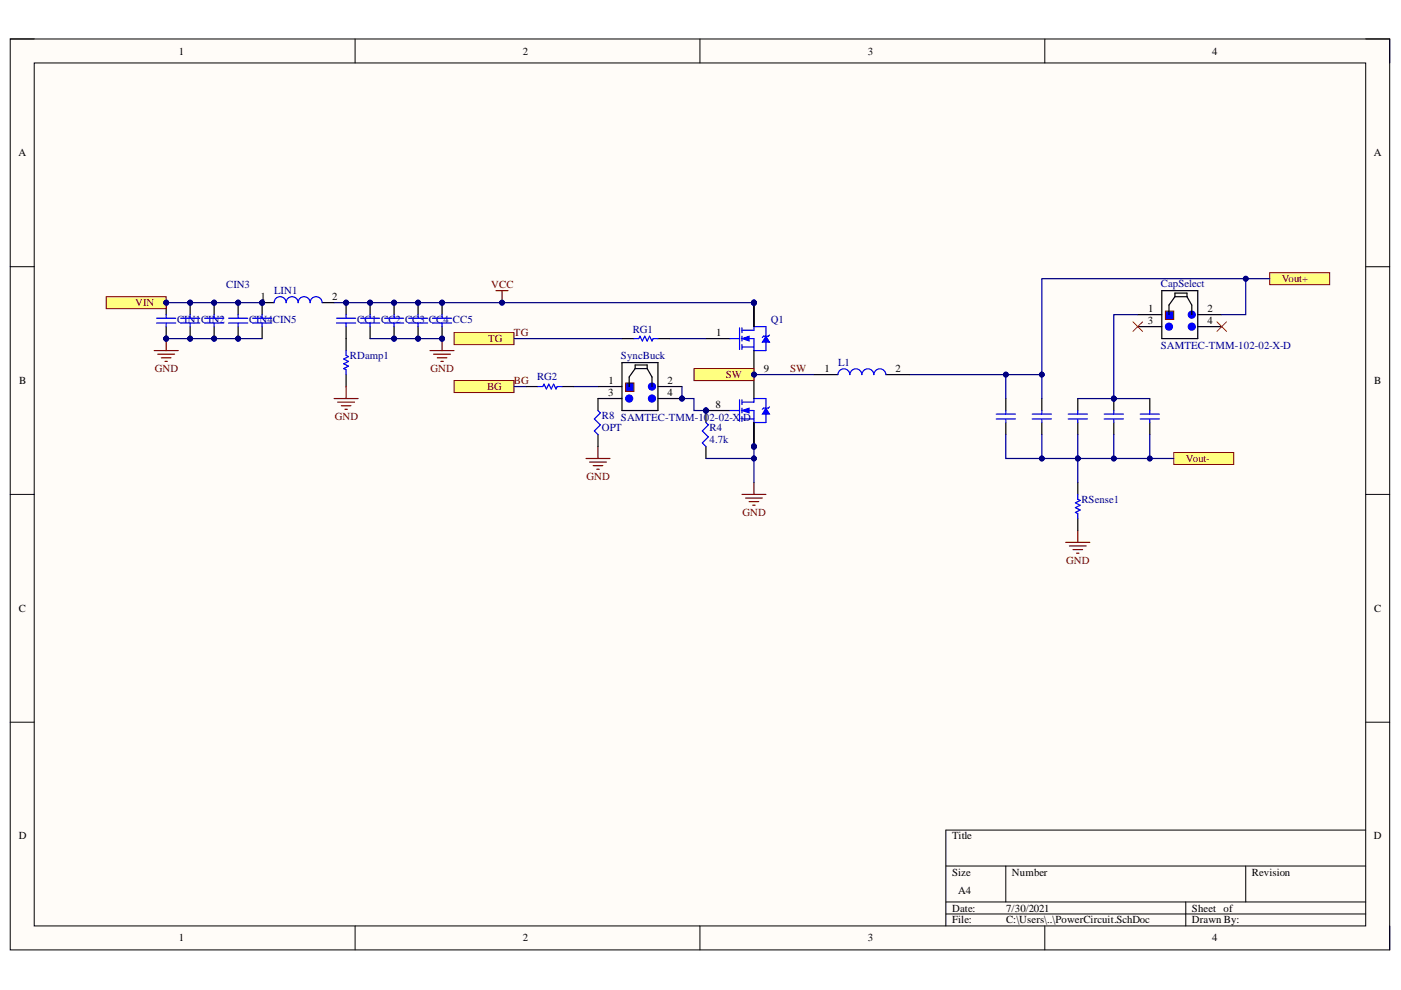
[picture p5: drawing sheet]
<svg xmlns="http://www.w3.org/2000/svg" width="297mm" height="210mm" viewBox="0 0 297 210" stroke-linecap="round" stroke-linejoin="round" font-family="sans-serif">
<defs><g id="words">
<g font-size="2.3">
<text x="37.9" y="11.6">1</text>
<text x="110.8" y="11.6">2</text>
<text x="184" y="11.6">3</text>
<text x="257" y="11.6">4</text>
<text x="3.9" y="33.1">A</text>
<text x="291.3" y="33.1">A</text>
<text x="55.2" y="63.7">1</text>
<text x="70.4" y="63.7">2</text>
<text x="151.9" y="71.3">1</text>
<text x="243.3" y="68.7">3</text>
<text x="243.4" y="66.2">1</text>
<text x="256" y="66.2">2</text>
<text x="256" y="68.7">4</text>
<text x="4.1" y="81.4">B</text>
<text x="128.9" y="83.9">3</text>
<text x="129" y="81.4">1</text>
<text x="141.5" y="81.4">2</text>
<text x="141.5" y="83.9">4</text>
<text x="161.9" y="78.9">9</text>
<text x="174.8" y="78.9">1</text>
<text x="189.9" y="78.9">2</text>
<text x="291.4" y="81.4">B</text>
<text x="151.7" y="86.5">8</text>
<text x="4" y="129.7">C</text>
<text x="291.4" y="129.7">C</text>
<text x="4" y="178">D</text>
<text x="201.9" y="178">Title</text>
<text x="291.3" y="178">D</text>
<text x="201.9" y="185.7">Size</text>
<text x="214.6" y="185.7">Number</text>
<text x="265.4" y="185.7">Revision</text>
<text x="203.1" y="189.5">A4</text>
<text x="201.9" y="193.3">Date:</text>
<text x="201.9" y="195.8">File:</text>
<text x="213.3" y="193.3">7/30/2021</text>
<text x="213.3" y="195.8">C:\Users\..\PowerCircuit.SchDoc</text>
<text x="252.7" y="193.3">Sheet of</text>
<text x="252.7" y="195.8">Drawn By:</text>
<text x="37.9" y="199.6">1</text>
<text x="110.8" y="199.6">2</text>
<text x="184" y="199.6">3</text>
<text x="257" y="199.6">4</text>
</g>
<g font-size="2.3" fill="#800000">
<text x="271.8" y="59.9">Vout+</text>
<text x="28.7" y="64.9">VIN</text>
<text x="104.2" y="61.1">VCC</text>
<text x="109" y="71.3">TG</text>
<text x="103.5" y="72.5">TG</text>
<text x="32.8" y="78.9">GND</text>
<text x="91.3" y="78.9">GND</text>
<text x="103.3" y="82.7">BG</text>
<text x="109" y="81.4">BG</text>
<text x="153.9" y="80.1">SW</text>
<text x="167.5" y="78.9">SW</text>
<text x="71" y="89">GND</text>
<text x="124.4" y="101.8">GND</text>
<text x="251.5" y="98">Vout-</text>
<text x="157.5" y="109.4">GND</text>
<text x="226.1" y="119.5">GND</text>
</g>
<g font-size="2.3" fill="#000080">
<text x="48" y="61.1">CIN3</text>
<text x="58.1" y="62.4">LIN1</text>
<text x="246.1" y="60.9">CapSelect</text>
<text x="37.6" y="68.5">CIN1CIN2</text>
<text x="52.8" y="68.5">CIN4CIN5</text>
<text x="75.7" y="68.5">CC1 CC2 CC3 CC4 CC5</text>
<text x="134.2" y="70.5">RG1</text>
<text x="163.5" y="68.5">Q1</text>
<text x="74.2" y="76.1">RDamp1</text>
<text x="131.6" y="76.1">SyncBuck</text>
<text x="177.7" y="77.7">L1</text>
<text x="246.1" y="74.1">SAMTEC-TMM-102-02-X-D</text>
<text x="113.9" y="80.6">RG2</text>
<text x="127.6" y="88.8">R8 SAMTEC-TMM-102-02-X</text>
<text x="156.9" y="89.3">-D</text>
<text x="127.6" y="91.3">OPT</text>
<text x="150.4" y="91.3">R4</text>
<text x="150.4" y="93.9">4.7k</text>
<text x="229.3" y="106.6">RSense1</text>
</g>
</g></defs>
<path d="M2.2 8.3h292.4v193.1h-292.4z" fill-rule="evenodd" fill="#fffcf8"/>
<path d="M2.2 8.3h292.4v193.1h-292.4z" fill="none" stroke="#000" stroke-width=".21"/>
<path d="M7.3 13.3h282.3v183h-282.3z" fill-rule="evenodd" fill="#fffcf8"/>
<g fill="none" stroke="#000" stroke-width=".21">
<path d="M2.2 8.3h5.1M7.3 13.3h282.3v183h-282.3zM75.3 8.3v5M148.4 8.3v5M221.5 8.3v5M289.6 8.3h5v5M2.2 56.5h5.1M289.6 56.6h5M2.2 104.8h5.1M289.6 104.8h5M2.2 153.1h5.1M289.6 153.1h5"/>
<path d="M289.6 176h-89.1v20.3M75.3 196.3v5.1M148.4 196.3v5.1M200.5 183.6h89.1M200.5 191.2h89.1M200.5 193.8h89.1M213.3 183.6v7.6M221.5 196.3v5.1M251.4 191.2v5.1M264.1 183.6v7.6M294.6 196.3v5.1"/>
</g>
<path d="M172.6 79.4h5.1M187.8 79.4h5.1" fill="none" stroke="#000" stroke-width=".25"/>
<path d="M177.7 79.4a1.27 1.27 0 0 1 1.2-1.2 1.27 1.27 0 0 1 1.3 1.2 1.28 1.28 0 0 1 1.3-1.2 1.28 1.28 0 0 1 1.2 1.2 1.27 1.27 0 0 1 1.3-1.2 1.27 1.27 0 0 1 1.3 1.2 1.28 1.28 0 0 1 1.3-1.2 1.28 1.28 0 0 1 1.2 1.2" fill="none" stroke="#00f" stroke-width=".25"/>
<circle cx="159.8" cy="64.2" r=".51" fill="#000080"/>
<circle cx="159.8" cy="64.2" r=".51" fill="none" stroke="#000080" stroke-width=".21"/>
<circle cx="149.7" cy="87" r=".51" fill="#000080"/>
<circle cx="149.7" cy="87" r=".51" fill="none" stroke="#000080" stroke-width=".21"/>
<circle cx="159.8" cy="94.7" r=".51" fill="#000080"/>
<circle cx="159.8" cy="94.7" r=".51" fill="none" stroke="#000080" stroke-width=".21"/>
<circle cx="159.8" cy="79.4" r=".51" fill="#000080"/>
<circle cx="159.8" cy="79.4" r=".51" fill="none" stroke="#000080" stroke-width=".21"/>
<circle cx="159.8" cy="94.7" r=".51" fill="#000080"/>
<circle cx="159.8" cy="94.7" r=".51" fill="none" stroke="#000080" stroke-width=".21"/>
<circle cx="159.8" cy="94.7" r=".51" fill="#000080"/>
<circle cx="159.8" cy="94.7" r=".51" fill="none" stroke="#000080" stroke-width=".21"/>
<circle cx="159.8" cy="64.2" r=".51" fill="#000080"/>
<circle cx="159.8" cy="64.2" r=".51" fill="none" stroke="#000080" stroke-width=".21"/>
<circle cx="159.8" cy="64.2" r=".51" fill="#000080"/>
<circle cx="159.8" cy="64.2" r=".51" fill="none" stroke="#000080" stroke-width=".21"/>
<path d="M159.8 64.2v5.1" fill="none" stroke="#000" stroke-width=".25"/>
<circle cx="159.8" cy="64.2" r=".51" fill="#000080"/>
<circle cx="159.8" cy="64.2" r=".51" fill="none" stroke="#000080" stroke-width=".21"/>
<path d="M149.7 71.8h5.1" fill="none" stroke="#000" stroke-width=".25"/>
<path d="M154.8 71.8h2M156.8 69.5v4.6M157.3 70h2.5M157.3 71.8h2.5v2.5M157.3 73.6h2.5M157.3 69.5v1M157.3 71.3v1M157.3 73.1v1" fill="none" stroke="#00f" stroke-width=".25"/>
<path d="M157.3 71.8l1.5-.5v1z" fill="#00f"/>
<path d="M157.3 71.8l1.5-.5v1z" fill="none" stroke="#00f" stroke-width=".21"/>
<path d="M159.8 70v-.7h2.6v2M162.4 72.6v1.7h-2.6" fill="none" stroke="#00f" stroke-width=".25"/>
<path d="M162.4 71.3l.8 1.3h-1.6z" fill="#00f"/>
<path d="M162.4 71.3l.8 1.3h-1.6z" fill="none" stroke="#00f" stroke-width=".21"/>
<path d="M163.2 71l-.3 .3h-1l-.3 .2" fill="none" stroke="#00f" stroke-width=".25"/>
<path d="M149.7 87h5.1" fill="none" stroke="#000" stroke-width=".25"/>
<circle cx="149.7" cy="87" r=".51" fill="#000080"/>
<circle cx="149.7" cy="87" r=".51" fill="none" stroke="#000080" stroke-width=".21"/>
<path d="M159.8 89.6v5.1" fill="none" stroke="#000" stroke-width=".25"/>
<circle cx="159.8" cy="94.7" r=".51" fill="#000080"/>
<circle cx="159.8" cy="94.7" r=".51" fill="none" stroke="#000080" stroke-width=".21"/>
<path d="M154.8 87h2M156.8 84.8v4.5M157.3 85.3h2.5M157.3 87h2.5v2.6M157.3 88.8h2.5M157.3 84.8v1M157.3 86.5v1.1M157.3 88.3v1" fill="none" stroke="#00f" stroke-width=".25"/>
<path d="M157.3 87l1.5-.5v1.1z" fill="#00f"/>
<path d="M157.3 87l1.5-.5v1.1z" fill="none" stroke="#00f" stroke-width=".21"/>
<path d="M159.8 85.3v-.8h2.6v2M162.4 87.8v1.8h-2.6" fill="none" stroke="#00f" stroke-width=".25"/>
<path d="M162.4 86.5l.8 1.3h-1.6z" fill="#00f"/>
<path d="M162.4 86.5l.8 1.3h-1.6z" fill="none" stroke="#00f" stroke-width=".21"/>
<path d="M163.2 86.3l-.3 .2h-1l-.3 .3" fill="none" stroke="#00f" stroke-width=".25"/>
<path d="M159.8 74.3v10.2" fill="none" stroke="#000" stroke-width=".25"/>
<circle cx="159.8" cy="79.4" r=".51" fill="#000080"/>
<circle cx="159.8" cy="79.4" r=".51" fill="none" stroke="#000080" stroke-width=".21"/>
<path d="M159.8 89.6v5.1" fill="none" stroke="#000" stroke-width=".25"/>
<circle cx="159.8" cy="94.7" r=".51" fill="#000080"/>
<circle cx="159.8" cy="94.7" r=".51" fill="none" stroke="#000080" stroke-width=".21"/>
<path d="M159.8 89.6v5.1" fill="none" stroke="#000" stroke-width=".25"/>
<circle cx="159.8" cy="94.7" r=".51" fill="#000080"/>
<circle cx="159.8" cy="94.7" r=".51" fill="none" stroke="#000080" stroke-width=".21"/>
<path d="M159.8 64.2v5.1" fill="none" stroke="#000" stroke-width=".25"/>
<circle cx="159.8" cy="64.2" r=".51" fill="#000080"/>
<circle cx="159.8" cy="64.2" r=".51" fill="none" stroke="#000080" stroke-width=".21"/>
<path d="M159.8 64.2v5.1" fill="none" stroke="#000" stroke-width=".25"/>
<circle cx="159.8" cy="64.2" r=".51" fill="#000080"/>
<circle cx="159.8" cy="64.2" r=".51" fill="none" stroke="#000080" stroke-width=".21"/>
<path d="M124.2 97.2h5.1M125 98h3.6M125.8 98.7h2M126.5 99.5h.5M126.8 94.7v2.5M157.3 104.8h5.1M158.1 105.6h3.5M158.8 106.4h2.1M159.6 107.1h.5M159.8 102.3v2.5" fill="none" stroke="#800000" stroke-width=".25"/>
<path d="M131.9 71.8h2.5M139.5 71.8h2.5M111.5 82h2.6M119.2 82h2.5M213.3 84.5v2.5M213.3 89.6v2.5M220.9 84.5v2.5M220.9 89.6v2.5M228.5 84.5v2.5M228.5 89.6v2.5" fill="none" stroke="#000" stroke-width=".25"/>
<g fill="none" stroke="#00f" stroke-width=".25">
<path d="M134.4 71.8h1l.3-.5 .5 1 .5-1 .5 1 .5-1 .5 1 .3-.5h1M114.1 82h1l.2-.5 .5 1 .6-1 .5 1 .5-1 .5 1 .2-.5h1.1M211.2 87.8h4.1M211.2 88.8h4.1M213.3 87v.8M213.3 88.8v.8M218.8 87.8h4.1M218.8 88.8h4.1M220.9 87v.8M220.9 88.8v.8M226.5 87.8h4.1M226.5 88.8h4.1"/>
<path d="M228.5 87v.8M228.5 88.8v.8"/>
</g>
<circle cx="236.1" cy="84.5" r=".51" fill="#000080"/>
<circle cx="236.1" cy="84.5" r=".51" fill="none" stroke="#000080" stroke-width=".21"/>
<path d="M236.1 84.5v2.5M236.1 89.6v2.5" fill="none" stroke="#000" stroke-width=".25"/>
<circle cx="236.1" cy="84.5" r=".51" fill="#000080"/>
<circle cx="236.1" cy="84.5" r=".51" fill="none" stroke="#000080" stroke-width=".21"/>
<path d="M234.1 87.8h4.1M234.1 88.8h4.1M236.1 87v.8M236.1 88.8v.8M241.7 87.8h4.1M241.7 88.8h4.1M243.8 87v.8M243.8 88.8v.8" fill="none" stroke="#00f" stroke-width=".25"/>
<path d="M243.8 84.5v2.5M243.8 89.6v2.5" fill="none" stroke="#000" stroke-width=".25"/>
<circle cx="55.6" cy="64.2" r=".51" fill="#000080"/>
<circle cx="55.6" cy="64.2" r=".51" fill="none" stroke="#000080" stroke-width=".21"/>
<path d="M55.6 64.2h2.5" fill="none" stroke="#000" stroke-width=".25"/>
<circle cx="55.6" cy="64.2" r=".51" fill="#000080"/>
<circle cx="55.6" cy="64.2" r=".51" fill="none" stroke="#000080" stroke-width=".21"/>
<path d="M68.3 64.2h2.5" fill="none" stroke="#000" stroke-width=".25"/>
<path d="M58.1 64.2a1.27 1.27 0 0 1 1.3-1.3 1.27 1.27 0 0 1 1.3 1.3 1.27 1.27 0 0 1 1.2-1.3 1.27 1.27 0 0 1 1.3 1.3 1.27 1.27 0 0 1 1.3-1.3 1.27 1.27 0 0 1 1.2 1.3 1.27 1.27 0 0 1 1.3-1.3 1.27 1.27 0 0 1 1.3 1.3" fill="none" stroke="#00f" stroke-width=".25"/>
<circle cx="73.4" cy="64.2" r=".51" fill="#000080"/>
<circle cx="73.4" cy="64.2" r=".51" fill="none" stroke="#000080" stroke-width=".21"/>
<path d="M73.4 64.2v2.5M73.4 69.3v2.5" fill="none" stroke="#000" stroke-width=".25"/>
<circle cx="73.4" cy="64.2" r=".51" fill="#000080"/>
<circle cx="73.4" cy="64.2" r=".51" fill="none" stroke="#000080" stroke-width=".21"/>
<path d="M71.3 67.5h4.1M71.3 68.5h4.1M73.4 66.7v.8M73.4 68.5v.8" fill="none" stroke="#00f" stroke-width=".25"/>
<circle cx="78.5" cy="64.2" r=".51" fill="#000080"/>
<circle cx="78.5" cy="64.2" r=".51" fill="none" stroke="#000080" stroke-width=".21"/>
<path d="M78.5 64.2v2.5M78.5 69.3v2.5" fill="none" stroke="#000" stroke-width=".25"/>
<circle cx="78.5" cy="64.2" r=".51" fill="#000080"/>
<circle cx="78.5" cy="64.2" r=".51" fill="none" stroke="#000080" stroke-width=".21"/>
<path d="M76.4 67.5h4.1M76.4 68.5h4.1M78.5 66.7v.8M78.5 68.5v.8" fill="none" stroke="#00f" stroke-width=".25"/>
<circle cx="83.6" cy="71.8" r=".51" fill="#000080"/>
<circle cx="83.6" cy="71.8" r=".51" fill="none" stroke="#000080" stroke-width=".21"/>
<circle cx="83.6" cy="64.2" r=".51" fill="#000080"/>
<circle cx="83.6" cy="64.2" r=".51" fill="none" stroke="#000080" stroke-width=".21"/>
<path d="M83.5 69.3v2.5" fill="none" stroke="#000" stroke-width=".25"/>
<circle cx="83.6" cy="71.8" r=".51" fill="#000080"/>
<circle cx="83.6" cy="71.8" r=".51" fill="none" stroke="#000080" stroke-width=".21"/>
<path d="M83.5 64.2v2.5" fill="none" stroke="#000" stroke-width=".25"/>
<circle cx="83.6" cy="64.2" r=".51" fill="#000080"/>
<circle cx="83.6" cy="64.2" r=".51" fill="none" stroke="#000080" stroke-width=".21"/>
<path d="M81.5 67.5h4.1M81.5 68.5h4.1M83.5 66.7v.8M83.5 68.5v.8" fill="none" stroke="#00f" stroke-width=".25"/>
<circle cx="88.6" cy="71.8" r=".51" fill="#000080"/>
<circle cx="88.6" cy="71.8" r=".51" fill="none" stroke="#000080" stroke-width=".21"/>
<circle cx="88.6" cy="64.2" r=".51" fill="#000080"/>
<circle cx="88.6" cy="64.2" r=".51" fill="none" stroke="#000080" stroke-width=".21"/>
<path d="M88.6 69.3v2.5" fill="none" stroke="#000" stroke-width=".25"/>
<circle cx="88.6" cy="71.8" r=".51" fill="#000080"/>
<circle cx="88.6" cy="71.8" r=".51" fill="none" stroke="#000080" stroke-width=".21"/>
<path d="M88.6 64.2v2.5" fill="none" stroke="#000" stroke-width=".25"/>
<circle cx="88.6" cy="64.2" r=".51" fill="#000080"/>
<circle cx="88.6" cy="64.2" r=".51" fill="none" stroke="#000080" stroke-width=".21"/>
<path d="M86.6 67.5h4.1M86.6 68.5h4.1M88.6 66.7v.8M88.6 68.5v.8" fill="none" stroke="#00f" stroke-width=".25"/>
<circle cx="93.7" cy="71.8" r=".51" fill="#000080"/>
<circle cx="93.7" cy="71.8" r=".51" fill="none" stroke="#000080" stroke-width=".21"/>
<circle cx="93.7" cy="64.2" r=".51" fill="#000080"/>
<circle cx="93.7" cy="64.2" r=".51" fill="none" stroke="#000080" stroke-width=".21"/>
<path d="M93.7 69.3v2.5" fill="none" stroke="#000" stroke-width=".25"/>
<circle cx="93.7" cy="71.8" r=".51" fill="#000080"/>
<circle cx="93.7" cy="71.8" r=".51" fill="none" stroke="#000080" stroke-width=".21"/>
<path d="M93.7 64.2v2.5" fill="none" stroke="#000" stroke-width=".25"/>
<circle cx="93.7" cy="64.2" r=".51" fill="#000080"/>
<circle cx="93.7" cy="64.2" r=".51" fill="none" stroke="#000080" stroke-width=".21"/>
<path d="M73.4 74.3v1.1l.5 .2-1 .5 1 .5-1 .5 1 .5-1 .5 .5 .3v1M91.7 67.5h4.1M91.7 68.5h4.1M93.7 66.7v.8M93.7 68.5v.8" fill="none" stroke="#00f" stroke-width=".25"/>
<path d="M73.4 71.8v2.5M73.4 79.4v2.6" fill="none" stroke="#000" stroke-width=".25"/>
<path d="M91.2 74.3h5.1M91.9 75.1h3.6M92.7 75.9h2M93.5 76.6h.5M93.7 71.8v2.5" fill="none" stroke="#800000" stroke-width=".25"/>
<circle cx="93.7" cy="71.8" r=".51" fill="#000080"/>
<circle cx="93.7" cy="71.8" r=".51" fill="none" stroke="#000080" stroke-width=".21"/>
<path d="M70.8 84.5h5.1M71.6 85.3h3.6M72.4 86h2M73.1 86.8h.5M73.4 82v2.5" fill="none" stroke="#800000" stroke-width=".25"/>
<circle cx="35.2" cy="71.8" r=".51" fill="#000080"/>
<circle cx="35.2" cy="71.8" r=".51" fill="none" stroke="#000080" stroke-width=".21"/>
<circle cx="35.2" cy="64.2" r=".51" fill="#000080"/>
<circle cx="35.2" cy="64.2" r=".51" fill="none" stroke="#000080" stroke-width=".21"/>
<path d="M35.2 69.3v2.5" fill="none" stroke="#000" stroke-width=".25"/>
<circle cx="35.2" cy="71.8" r=".51" fill="#000080"/>
<circle cx="35.2" cy="71.8" r=".51" fill="none" stroke="#000080" stroke-width=".21"/>
<path d="M35.2 64.2v2.5" fill="none" stroke="#000" stroke-width=".25"/>
<circle cx="35.2" cy="64.2" r=".51" fill="#000080"/>
<circle cx="35.2" cy="64.2" r=".51" fill="none" stroke="#000080" stroke-width=".21"/>
<path d="M33.2 67.5h4.1M33.2 68.5h4.1M35.2 66.7v.8M35.2 68.5v.8" fill="none" stroke="#00f" stroke-width=".25"/>
<circle cx="40.3" cy="71.8" r=".51" fill="#000080"/>
<circle cx="40.3" cy="71.8" r=".51" fill="none" stroke="#000080" stroke-width=".21"/>
<circle cx="40.3" cy="64.2" r=".51" fill="#000080"/>
<circle cx="40.3" cy="64.2" r=".51" fill="none" stroke="#000080" stroke-width=".21"/>
<path d="M40.3 69.3v2.5" fill="none" stroke="#000" stroke-width=".25"/>
<circle cx="40.3" cy="71.8" r=".51" fill="#000080"/>
<circle cx="40.3" cy="71.8" r=".51" fill="none" stroke="#000080" stroke-width=".21"/>
<path d="M40.3 64.2v2.5" fill="none" stroke="#000" stroke-width=".25"/>
<circle cx="40.3" cy="64.2" r=".51" fill="#000080"/>
<circle cx="40.3" cy="64.2" r=".51" fill="none" stroke="#000080" stroke-width=".21"/>
<path d="M38.3 67.5h4.1M38.3 68.5h4.1M40.3 66.7v.8M40.3 68.5v.8" fill="none" stroke="#00f" stroke-width=".25"/>
<circle cx="45.4" cy="71.8" r=".51" fill="#000080"/>
<circle cx="45.4" cy="71.8" r=".51" fill="none" stroke="#000080" stroke-width=".21"/>
<circle cx="45.4" cy="64.2" r=".51" fill="#000080"/>
<circle cx="45.4" cy="64.2" r=".51" fill="none" stroke="#000080" stroke-width=".21"/>
<path d="M45.4 69.3v2.5" fill="none" stroke="#000" stroke-width=".25"/>
<circle cx="45.4" cy="71.8" r=".51" fill="#000080"/>
<circle cx="45.4" cy="71.8" r=".51" fill="none" stroke="#000080" stroke-width=".21"/>
<path d="M45.4 64.2v2.5" fill="none" stroke="#000" stroke-width=".25"/>
<circle cx="45.4" cy="64.2" r=".51" fill="#000080"/>
<circle cx="45.4" cy="64.2" r=".51" fill="none" stroke="#000080" stroke-width=".21"/>
<path d="M43.4 67.5h4M43.4 68.5h4M45.4 66.7v.8M45.4 68.5v.8" fill="none" stroke="#00f" stroke-width=".25"/>
<circle cx="50.5" cy="71.8" r=".51" fill="#000080"/>
<circle cx="50.5" cy="71.8" r=".51" fill="none" stroke="#000080" stroke-width=".21"/>
<circle cx="50.5" cy="64.2" r=".51" fill="#000080"/>
<circle cx="50.5" cy="64.2" r=".51" fill="none" stroke="#000080" stroke-width=".21"/>
<path d="M50.5 69.3v2.5" fill="none" stroke="#000" stroke-width=".25"/>
<circle cx="50.5" cy="71.8" r=".51" fill="#000080"/>
<circle cx="50.5" cy="71.8" r=".51" fill="none" stroke="#000080" stroke-width=".21"/>
<path d="M50.5 64.2v2.5" fill="none" stroke="#000" stroke-width=".25"/>
<circle cx="50.5" cy="64.2" r=".51" fill="#000080"/>
<circle cx="50.5" cy="64.2" r=".51" fill="none" stroke="#000080" stroke-width=".21"/>
<path d="M48.5 67.5h4M48.5 68.5h4M50.5 66.7v.8M50.5 68.5v.8" fill="none" stroke="#00f" stroke-width=".25"/>
<circle cx="55.6" cy="64.2" r=".51" fill="#000080"/>
<circle cx="55.6" cy="64.2" r=".51" fill="none" stroke="#000080" stroke-width=".21"/>
<path d="M55.6 64.2v2.5M55.6 69.3v2.5" fill="none" stroke="#000" stroke-width=".25"/>
<circle cx="55.6" cy="64.2" r=".51" fill="#000080"/>
<circle cx="55.6" cy="64.2" r=".51" fill="none" stroke="#000080" stroke-width=".21"/>
<path d="M53.5 67.5h4.1M53.5 68.5h4.1M55.6 66.7v.8M55.6 68.5v.8" fill="none" stroke="#00f" stroke-width=".25"/>
<path d="M32.7 74.3h5.1M33.5 75.1h3.5M34.2 75.9h2M35 76.6h.5M35.2 71.8v2.5" fill="none" stroke="#800000" stroke-width=".25"/>
<circle cx="35.2" cy="71.8" r=".51" fill="#000080"/>
<circle cx="35.2" cy="71.8" r=".51" fill="none" stroke="#000080" stroke-width=".21"/>
<path d="M105.2 61.6h2.5M106.4 61.6v2.6" fill="none" stroke="#800000" stroke-width=".25"/>
<circle cx="106.4" cy="64.2" r=".51" fill="#000080"/>
<circle cx="106.4" cy="64.2" r=".51" fill="none" stroke="#000080" stroke-width=".21"/>
<path d="M96.3 80.7h12.7v2.5h-12.7z" fill-rule="evenodd" fill="#ffff80"/>
<path d="M96.3 80.7h12.7v2.5h-12.7z" fill="none" stroke="#800000" stroke-width=".21"/>
<path d="M96.3 70.5h12.7v2.6h-12.7z" fill-rule="evenodd" fill="#ffff80"/>
<path d="M96.3 70.5h12.7v2.6h-12.7z" fill="none" stroke="#800000" stroke-width=".21"/>
<path d="M269.2 57.8h12.7v2.6h-12.7z" fill-rule="evenodd" fill="#ffff80"/>
<path d="M269.2 57.8h12.7v2.6h-12.7z" fill="none" stroke="#800000" stroke-width=".21"/>
<path d="M147.1 78.1h12.7v2.6h-12.7z" fill-rule="evenodd" fill="#ffff80"/>
<path d="M147.1 78.1h12.7v2.6h-12.7z" fill="none" stroke="#800000" stroke-width=".21"/>
<circle cx="159.8" cy="79.4" r=".51" fill="#000080"/>
<circle cx="159.8" cy="79.4" r=".51" fill="none" stroke="#000080" stroke-width=".21"/>
<path d="M22.5 62.9h12.7v2.5h-12.7z" fill-rule="evenodd" fill="#ffff80"/>
<path d="M22.5 62.9h12.7v2.5h-12.7z" fill="none" stroke="#800000" stroke-width=".21"/>
<circle cx="35.2" cy="64.2" r=".51" fill="#000080"/>
<circle cx="35.2" cy="64.2" r=".51" fill="none" stroke="#000080" stroke-width=".21"/>
<path d="M226 115h5.1M226.7 115.8h3.6M227.5 116.5h2M228.3 117.3h.5M228.5 112.5v2.5" fill="none" stroke="#800000" stroke-width=".25"/>
<path d="M228.5 102.3v2.5M228.5 109.9v2.6" fill="none" stroke="#000" stroke-width=".25"/>
<path d="M228.5 104.8v1.1l.5 .2-1 .5 1 .5-1 .5 1 .5-1 .5 .5 .3v1" fill="none" stroke="#00f" stroke-width=".25"/>
<path d="M248.9 95.9h12.7v2.6h-12.7z" fill-rule="evenodd" fill="#ffff80"/>
<path d="M248.9 95.9h12.7v2.6h-12.7z" fill="none" stroke="#800000" stroke-width=".21"/>
<circle cx="149.7" cy="87" r=".51" fill="#000080"/>
<circle cx="149.7" cy="87" r=".51" fill="none" stroke="#000080" stroke-width=".21"/>
<path d="M149.7 87v2.6" fill="none" stroke="#000" stroke-width=".25"/>
<circle cx="149.7" cy="87" r=".51" fill="#000080"/>
<circle cx="149.7" cy="87" r=".51" fill="none" stroke="#000080" stroke-width=".21"/>
<path d="M149.7 94.7v2.5" fill="none" stroke="#000" stroke-width=".25"/>
<path d="M149.7 89.6l.5 .5-1.3 1.3 1.3 1.2-1.3 1.3 .8 .8" fill="none" stroke="#00f" stroke-width=".25"/>
<circle cx="144.6" cy="84.5" r=".51" fill="#000080"/>
<circle cx="144.6" cy="84.5" r=".51" fill="none" stroke="#000080" stroke-width=".21"/>
<path d="M126.8 82h5.1M126.8 84.5h5.1M139.5 82h5.1M139.5 84.5h5.1" fill="none" stroke="#000" stroke-width=".25"/>
<circle cx="144.6" cy="84.5" r=".51" fill="#000080"/>
<circle cx="144.6" cy="84.5" r=".51" fill="none" stroke="#000080" stroke-width=".21"/>
<path d="M131.9 76.9h7.6v10.1h-7.6z" fill="none" stroke="#000" stroke-width=".25"/>
<path d="M132.6 81.2h1.8v1.8h-1.8z" fill-rule="evenodd" fill="#00f"/>
<path d="M132.6 81.2h1.8v1.8h-1.8z" fill="none" stroke="#800000" stroke-width=".21"/>
<circle cx="133.4" cy="84.5" r=".76" fill="#00f"/>
<circle cx="133.4" cy="84.5" r=".76" fill="none" stroke="#00f" stroke-width=".21"/>
<circle cx="138.2" cy="84.5" r=".76" fill="#00f"/>
<circle cx="138.2" cy="84.5" r=".76" fill="none" stroke="#00f" stroke-width=".21"/>
<circle cx="138.2" cy="82" r=".76" fill="#00f"/>
<circle cx="138.2" cy="82" r=".76" fill="none" stroke="#00f" stroke-width=".21"/>
<path d="M134.7 78.1l-1.3 1.8v2.1M134.7 78.1v-.7h2.5v.7M134.7 78.1h2.5M137.2 78.1l1 1.8v2.1M241.2 66.7h5.1M241.2 69.3h5.1M246.3 61.6h7.6v10.2h-7.6zM253.9 66.7h5.1M253.9 69.3h5.1M126.8 84.5v2.5M126.8 92.1v2.6" fill="none" stroke="#000" stroke-width=".25"/>
<path d="M126.8 87l.5 .6-1.3 1.2 1.3 1.3-1.3 1.3 .8 .7" fill="none" stroke="#00f" stroke-width=".25"/>
<path d="M247.1 65.9h1.8v1.8h-1.8z" fill-rule="evenodd" fill="#00f"/>
<path d="M247.1 65.9h1.8v1.8h-1.8z" fill="none" stroke="#800000" stroke-width=".21"/>
<circle cx="247.8" cy="69.3" r=".76" fill="#00f"/>
<circle cx="247.8" cy="69.3" r=".76" fill="none" stroke="#00f" stroke-width=".21"/>
<circle cx="252.7" cy="69.3" r=".76" fill="#00f"/>
<circle cx="252.7" cy="69.3" r=".76" fill="none" stroke="#00f" stroke-width=".21"/>
<circle cx="252.7" cy="66.7" r=".76" fill="#00f"/>
<circle cx="252.7" cy="66.7" r=".76" fill="none" stroke="#00f" stroke-width=".21"/>
<path d="M249.1 62.9l-1.3 1.8v2M249.1 62.9v-.8h2.6v.8M249.1 62.9h2.6M251.7 62.9l1 1.8v2" fill="none" stroke="#000" stroke-width=".25"/>
<path d="M159.8 94.7v7.6" fill="none" stroke="#000080" stroke-width=".25"/>
<circle cx="159.8" cy="97.2" r=".51" fill="#000080"/>
<circle cx="159.8" cy="97.2" r=".51" fill="none" stroke="#000080" stroke-width=".21"/>
<circle cx="159.8" cy="94.7" r=".51" fill="#000080"/>
<circle cx="159.8" cy="94.7" r=".51" fill="none" stroke="#000080" stroke-width=".21"/>
<path d="M35.2 71.8h20.4" fill="none" stroke="#000080" stroke-width=".25"/>
<circle cx="50.5" cy="71.8" r=".51" fill="#000080"/>
<circle cx="50.5" cy="71.8" r=".51" fill="none" stroke="#000080" stroke-width=".21"/>
<circle cx="45.4" cy="71.8" r=".51" fill="#000080"/>
<circle cx="45.4" cy="71.8" r=".51" fill="none" stroke="#000080" stroke-width=".21"/>
<circle cx="40.3" cy="71.8" r=".51" fill="#000080"/>
<circle cx="40.3" cy="71.8" r=".51" fill="none" stroke="#000080" stroke-width=".21"/>
<circle cx="35.2" cy="71.8" r=".51" fill="#000080"/>
<circle cx="35.2" cy="71.8" r=".51" fill="none" stroke="#000080" stroke-width=".21"/>
<path d="M35.2 64.2h20.4" fill="none" stroke="#000080" stroke-width=".25"/>
<circle cx="55.6" cy="64.2" r=".51" fill="#000080"/>
<circle cx="55.6" cy="64.2" r=".51" fill="none" stroke="#000080" stroke-width=".21"/>
<circle cx="50.5" cy="64.2" r=".51" fill="#000080"/>
<circle cx="50.5" cy="64.2" r=".51" fill="none" stroke="#000080" stroke-width=".21"/>
<circle cx="45.4" cy="64.2" r=".51" fill="#000080"/>
<circle cx="45.4" cy="64.2" r=".51" fill="none" stroke="#000080" stroke-width=".21"/>
<circle cx="40.3" cy="64.2" r=".51" fill="#000080"/>
<circle cx="40.3" cy="64.2" r=".51" fill="none" stroke="#000080" stroke-width=".21"/>
<circle cx="35.2" cy="64.2" r=".51" fill="#000080"/>
<circle cx="35.2" cy="64.2" r=".51" fill="none" stroke="#000080" stroke-width=".21"/>
<path d="M70.8 64.2h89" fill="none" stroke="#000080" stroke-width=".25"/>
<circle cx="159.8" cy="64.2" r=".51" fill="#000080"/>
<circle cx="159.8" cy="64.2" r=".51" fill="none" stroke="#000080" stroke-width=".21"/>
<circle cx="106.4" cy="64.2" r=".51" fill="#000080"/>
<circle cx="106.4" cy="64.2" r=".51" fill="none" stroke="#000080" stroke-width=".21"/>
<circle cx="93.7" cy="64.2" r=".51" fill="#000080"/>
<circle cx="93.7" cy="64.2" r=".51" fill="none" stroke="#000080" stroke-width=".21"/>
<circle cx="88.6" cy="64.2" r=".51" fill="#000080"/>
<circle cx="88.6" cy="64.2" r=".51" fill="none" stroke="#000080" stroke-width=".21"/>
<circle cx="83.6" cy="64.2" r=".51" fill="#000080"/>
<circle cx="83.6" cy="64.2" r=".51" fill="none" stroke="#000080" stroke-width=".21"/>
<circle cx="78.5" cy="64.2" r=".51" fill="#000080"/>
<circle cx="78.5" cy="64.2" r=".51" fill="none" stroke="#000080" stroke-width=".21"/>
<circle cx="73.4" cy="64.2" r=".51" fill="#000080"/>
<circle cx="73.4" cy="64.2" r=".51" fill="none" stroke="#000080" stroke-width=".21"/>
<path d="M78.5 71.8h15.2" fill="none" stroke="#000080" stroke-width=".25"/>
<circle cx="93.7" cy="71.8" r=".51" fill="#000080"/>
<circle cx="93.7" cy="71.8" r=".51" fill="none" stroke="#000080" stroke-width=".21"/>
<circle cx="88.6" cy="71.8" r=".51" fill="#000080"/>
<circle cx="88.6" cy="71.8" r=".51" fill="none" stroke="#000080" stroke-width=".21"/>
<circle cx="83.6" cy="71.8" r=".51" fill="#000080"/>
<circle cx="83.6" cy="71.8" r=".51" fill="none" stroke="#000080" stroke-width=".21"/>
<path d="M109 71.8h22.9M142 71.8h7.7M159.8 79.4h12.8M109 82h2.5M121.7 82h5.1" fill="none" stroke="#000080" stroke-width=".25"/>
<circle cx="159.8" cy="79.4" r=".51" fill="#000080"/>
<circle cx="159.8" cy="79.4" r=".51" fill="none" stroke="#000080" stroke-width=".21"/>
<path d="M220.9 79.4v5.1" fill="none" stroke="#000080" stroke-width=".25"/>
<circle cx="220.9" cy="79.4" r=".51" fill="#000080"/>
<circle cx="220.9" cy="79.4" r=".51" fill="none" stroke="#000080" stroke-width=".21"/>
<path d="M213.3 92.1v5.1h30.5v-5.1" fill="none" stroke="#000080" stroke-width=".25"/>
<circle cx="243.8" cy="97.2" r=".51" fill="#000080"/>
<circle cx="243.8" cy="97.2" r=".51" fill="none" stroke="#000080" stroke-width=".21"/>
<circle cx="236.1" cy="97.2" r=".51" fill="#000080"/>
<circle cx="236.1" cy="97.2" r=".51" fill="none" stroke="#000080" stroke-width=".21"/>
<circle cx="228.5" cy="97.2" r=".51" fill="#000080"/>
<circle cx="228.5" cy="97.2" r=".51" fill="none" stroke="#000080" stroke-width=".21"/>
<circle cx="220.9" cy="97.2" r=".51" fill="#000080"/>
<circle cx="220.9" cy="97.2" r=".51" fill="none" stroke="#000080" stroke-width=".21"/>
<path d="M220.9 92.1v5.1" fill="none" stroke="#000080" stroke-width=".25"/>
<circle cx="220.9" cy="97.2" r=".51" fill="#000080"/>
<circle cx="220.9" cy="97.2" r=".51" fill="none" stroke="#000080" stroke-width=".21"/>
<path d="M228.5 92.1v5.1" fill="none" stroke="#000080" stroke-width=".25"/>
<circle cx="228.5" cy="97.2" r=".51" fill="#000080"/>
<circle cx="228.5" cy="97.2" r=".51" fill="none" stroke="#000080" stroke-width=".21"/>
<path d="M236.1 92.1v5.1" fill="none" stroke="#000080" stroke-width=".25"/>
<circle cx="236.1" cy="97.2" r=".51" fill="#000080"/>
<circle cx="236.1" cy="97.2" r=".51" fill="none" stroke="#000080" stroke-width=".21"/>
<path d="M192.9 79.4h20.4" fill="none" stroke="#000080" stroke-width=".25"/>
<circle cx="213.3" cy="79.4" r=".51" fill="#000080"/>
<circle cx="213.3" cy="79.4" r=".51" fill="none" stroke="#000080" stroke-width=".21"/>
<path d="M228.5 97.2v5.1" fill="none" stroke="#000080" stroke-width=".25"/>
<circle cx="228.5" cy="97.2" r=".51" fill="#000080"/>
<circle cx="228.5" cy="97.2" r=".51" fill="none" stroke="#000080" stroke-width=".21"/>
<path d="M243.8 97.2h5.1" fill="none" stroke="#000080" stroke-width=".25"/>
<circle cx="243.8" cy="97.2" r=".51" fill="#000080"/>
<circle cx="243.8" cy="97.2" r=".51" fill="none" stroke="#000080" stroke-width=".21"/>
<path d="M149.7 97.2h10.1" fill="none" stroke="#000080" stroke-width=".25"/>
<circle cx="159.8" cy="97.2" r=".51" fill="#000080"/>
<circle cx="159.8" cy="97.2" r=".51" fill="none" stroke="#000080" stroke-width=".21"/>
<path d="M144.6 82v2.5h2.5v2.5h2.6" fill="none" stroke="#000080" stroke-width=".25"/>
<circle cx="144.6" cy="84.5" r=".51" fill="#000080"/>
<circle cx="144.6" cy="84.5" r=".51" fill="none" stroke="#000080" stroke-width=".21"/>
<circle cx="149.7" cy="87" r=".51" fill="#000080"/>
<circle cx="149.7" cy="87" r=".51" fill="none" stroke="#000080" stroke-width=".21"/>
<path d="M269.2 59.1h-48.3v20.3h-7.6v5.1" fill="none" stroke="#000080" stroke-width=".25"/>
<circle cx="213.3" cy="79.4" r=".51" fill="#000080"/>
<circle cx="213.3" cy="79.4" r=".51" fill="none" stroke="#000080" stroke-width=".21"/>
<circle cx="220.9" cy="79.4" r=".51" fill="#000080"/>
<circle cx="220.9" cy="79.4" r=".51" fill="none" stroke="#000080" stroke-width=".21"/>
<circle cx="264.1" cy="59.1" r=".51" fill="#000080"/>
<circle cx="264.1" cy="59.1" r=".51" fill="none" stroke="#000080" stroke-width=".21"/>
<path d="M264.1 59.1v7.6h-5.1" fill="none" stroke="#000080" stroke-width=".25"/>
<circle cx="264.1" cy="59.1" r=".51" fill="#000080"/>
<circle cx="264.1" cy="59.1" r=".51" fill="none" stroke="#000080" stroke-width=".21"/>
<path d="M241.2 66.7h-5.1v17.8h7.7" fill="none" stroke="#000080" stroke-width=".25"/>
<circle cx="236.1" cy="84.5" r=".51" fill="#000080"/>
<circle cx="236.1" cy="84.5" r=".51" fill="none" stroke="#000080" stroke-width=".21"/>
<path d="M240.2 68.2l2 2.1M242.2 68.2l-2 2.1M258 68.2l2 2.1M260 68.2l-2 2.1" fill="none" stroke="#f00" stroke-width=".21"/>
<path d="M228.5 84.5h7.6" fill="none" stroke="#000080" stroke-width=".25"/>
<circle cx="236.1" cy="84.5" r=".51" fill="#000080"/>
<circle cx="236.1" cy="84.5" r=".51" fill="none" stroke="#000080" stroke-width=".21"/>
<use href="#words"/>
</svg>
